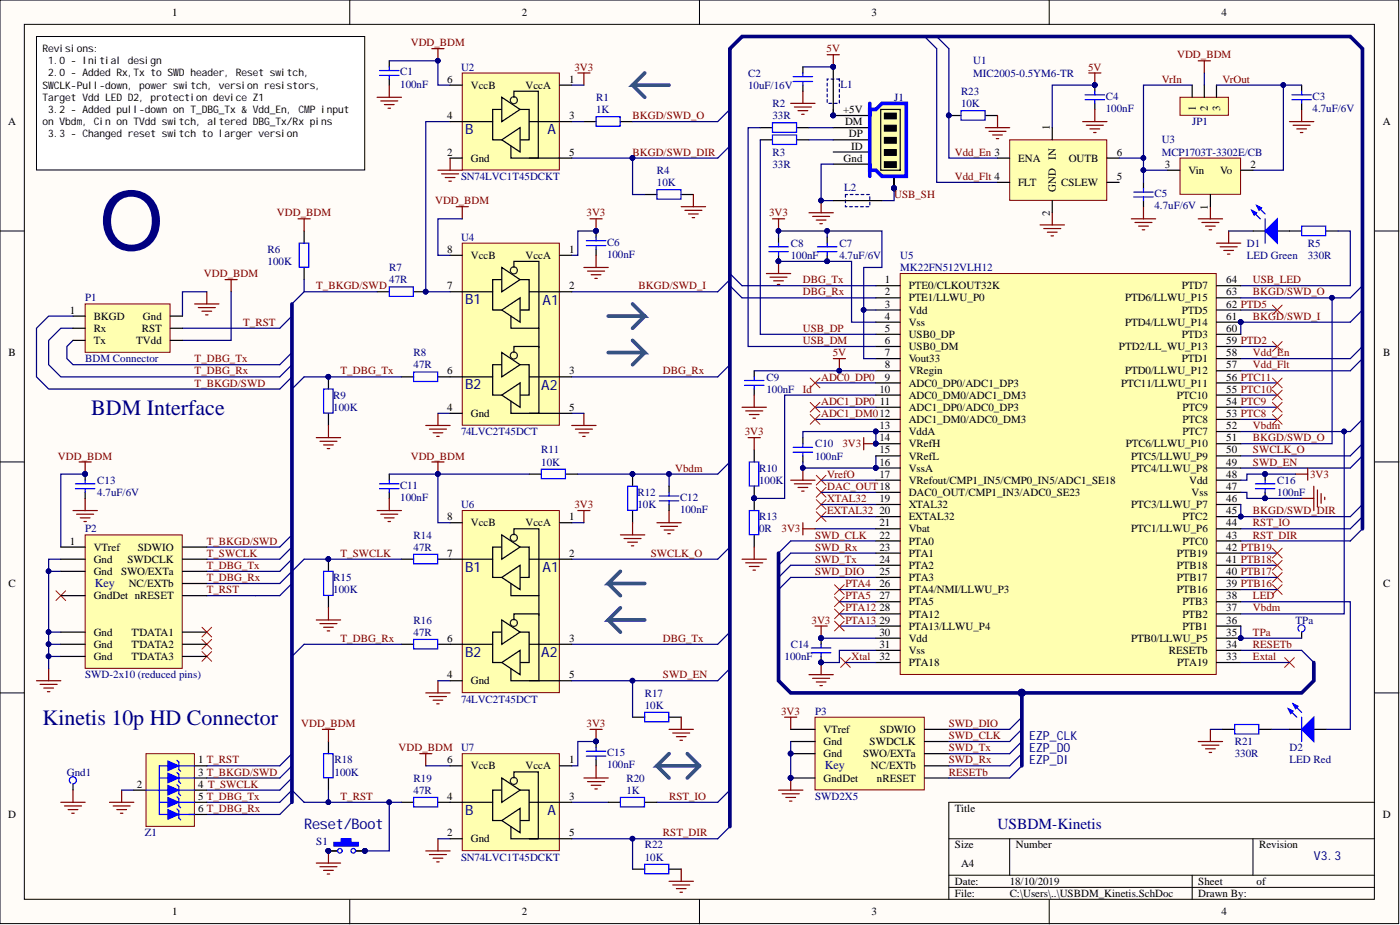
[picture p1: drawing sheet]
<svg xmlns="http://www.w3.org/2000/svg" width="292mm" height="193mm" viewBox="0 0 292 193" stroke-linecap="round" stroke-linejoin="round" font-family="sans-serif">
<defs><g id="words">
<text font-size="17" fill="#000080" x="20.8" y="52.1">O</text>
<g font-size="4.6" fill="#000080">
<text x="19" y="86.5">BDM Interface</text>
<text x="8.9" y="151.2">Kinetis 10p HD Connector</text>
</g>
<text font-size="3.2" fill="#000080" x="208.1" y="173">USBDM-Kinetis</text>
<g font-size="3" fill="#000080">
<text x="97.1" y="27.9">B</text>
<text x="114.2" y="27.9">A</text>
<text x="97.1" y="63.4">B1</text>
<text x="113.2" y="63.6">A1</text>
<text x="97.1" y="81.2">B2</text>
<text x="112.9" y="81.3">A2</text>
<text x="97.1" y="119.2">B1</text>
<text x="113.2" y="119.4">A1</text>
<text x="97.1" y="137">B2</text>
<text x="112.9" y="137.1">A2</text>
<text x="63.5" y="173">Reset/Boot</text>
<text x="97.1" y="170">B</text>
<text x="114.2" y="170">A</text>
</g>
<g font-size="2.6" fill="#000080">
<text x="214.7" y="154.3">EZP_CLK</text>
<text x="214.7" y="159.4">EZP_DI</text>
<text x="214.7" y="156.8">EZP_DO</text>
<text x="274.1" y="179.4">V3.3</text>
</g>
<g font-size="2.5" fill="#000080">
<text x="19.8" y="122.4">Key</text>
<text x="172.1" y="160.5">Key</text>
</g>
<g font-size="2.3">
<text x="35.9" y="3.3">1</text>
<text x="108.9" y="3.3">2</text>
<text x="181.9" y="3.3">3</text>
<text x="254.8" y="3.3">4</text>
<text x="93.3" y="17.3">6</text>
<text x="118.8" y="17.3">1</text>
<text x="98.2" y="18.5">VccB</text>
<text x="109.6" y="18.5">VccA</text>
<text x="175.9" y="23.6">+5V</text>
<text x="249.5" y="23.2" transform="rotate(-90 249.5 23.2)">1</text>
<text x="252" y="23.2" transform="rotate(-90 252 23.2)">2</text>
<text x="254.6" y="23.2" transform="rotate(-90 254.6 23.2)">3</text>
<text x="1.7" y="26.1">A</text>
<text x="93.3" y="24.9">4</text>
<text x="118.8" y="24.9">3</text>
<text x="176.3" y="26.1">DM</text>
<text x="177.1" y="28.7">DP</text>
<text x="219" y="27.1" transform="rotate(-90 219 27.1)">1</text>
<text x="288.5" y="26.1">A</text>
<text x="93.3" y="32.5">2</text>
<text x="98.2" y="33.7">Gnd</text>
<text x="118.8" y="32.5">5</text>
<text x="176" y="33.7">Gnd</text>
<text x="177.6" y="31.2">ID</text>
<text x="212.4" y="33.7">ENA</text>
<text x="220.3" y="33.4" transform="rotate(-90 220.3 33.4)">IN</text>
<text x="223" y="33.7">OUTB</text>
<text x="233" y="32.5">6</text>
<text x="243" y="35">3</text>
<text x="260.9" y="35">2</text>
<text x="212.4" y="38.8">FLT</text>
<text x="220.3" y="40.1" transform="rotate(-90 220.3 40.1)">GND</text>
<text x="221.4" y="38.8">CSLEW</text>
<text x="233" y="37.5">5</text>
<text x="248" y="36.3">Vin</text>
<text x="254.6" y="36.3">Vo</text>
<text x="219" y="45" transform="rotate(-90 219 45)">2</text>
<text x="252" y="43.8" transform="rotate(-90 252 43.8)">1</text>
<text x="93.3" y="52.8">8</text>
<text x="118.8" y="52.8">1</text>
<text x="98.2" y="54">VccB</text>
<text x="109.6" y="54">VccA</text>
<text x="184.6" y="59.1">1</text>
<text x="255.8" y="59.1">64</text>
<text x="14.6" y="65.4">1</text>
<text x="93.3" y="60.4">7</text>
<text x="118.8" y="60.4">2</text>
<text x="184.6" y="61.6">2</text>
<text x="184.6" y="64.2">3</text>
<text x="189.6" y="60.4">PTE0/CLKOUT32K</text>
<text x="189.6" y="62.9">PTE1/LLWU_P0</text>
<text x="189.6" y="65.4">Vdd</text>
<text x="234.8" y="62.9">PTD6/LLWU_P15</text>
<text x="246.6" y="65.4">PTD5</text>
<text x="246.6" y="60.4">PTD7</text>
<text x="255.8" y="64.2">62 PTD5</text>
<text x="255.8" y="61.6">63</text>
<text x="19.5" y="66.7">BKGD</text>
<text x="19.5" y="69.2">Rx</text>
<text x="19.5" y="71.8">Tx</text>
<text x="28.4" y="71.8">TVdd</text>
<text x="29.6" y="69.2">RST</text>
<text x="29.8" y="66.7">Gnd</text>
<text x="184.6" y="66.7">4</text>
<text x="184.6" y="69.2">5</text>
<text x="184.6" y="71.8">6</text>
<text x="189.6" y="68">Vss</text>
<text x="189.6" y="70.5">USB0_DP</text>
<text x="234.8" y="68">PTD4/LLWU_P14</text>
<text x="246.6" y="70.5">PTD3</text>
<text x="255.8" y="71.8">59 PTD2</text>
<text x="255.8" y="69.2">60</text>
<text x="255.8" y="66.7">61</text>
<text x="1.8" y="74.3">B</text>
<text x="184.6" y="74.3">7</text>
<text x="184.6" y="76.8">8</text>
<text x="189.6" y="73">USB0_DM</text>
<text x="189.6" y="75.6">Vout33</text>
<text x="233.5" y="73">PTD2/LL_WU_P13</text>
<text x="246.6" y="75.6">PTD1</text>
<text x="255.8" y="76.8">57</text>
<text x="255.8" y="74.3">58</text>
<text x="288.6" y="74.3">B</text>
<text x="93.3" y="78.1">6</text>
<text x="118.8" y="78.1">3</text>
<text x="183.5" y="81.9">10</text>
<text x="184.6" y="79.4">9</text>
<text x="189.6" y="78.1">VRegin</text>
<text x="189.6" y="80.6">ADC0_DP0/ADC1_DP3</text>
<text x="189.6" y="83.2">ADC0_DM0/ADC1_DM3</text>
<text x="233.9" y="80.6">PTC11/LLWU_P11</text>
<text x="234.8" y="78.1">PTD0/LLWU_P12</text>
<text x="245.5" y="83.2">PTC10</text>
<text x="255.8" y="81.9">55 PTC10</text>
<text x="255.8" y="79.4">56 PTC11</text>
<text x="93.3" y="85.7">4</text>
<text x="98.2" y="87">Gnd</text>
<text x="118.8" y="85.7">5</text>
<text x="183.5" y="89.5">13</text>
<text x="183.6" y="84.5">11</text>
<text x="189.6" y="85.7">ADC1_DP0/ADC0_DP3</text>
<text x="189.6" y="88.3">ADC1_DM0/ADC0_DM3</text>
<text x="246.7" y="88.3">PTC8</text>
<text x="246.7" y="85.7">PTC9</text>
<text x="255.8" y="89.5">52</text>
<text x="255.8" y="87">53 PTC8</text>
<text x="255.8" y="84.5">54 PTC9</text>
<text x="183.5" y="92.1">14</text>
<text x="183.5" y="94.6">15</text>
<text x="189.6" y="90.8">VddA</text>
<text x="189.6" y="93.3">VRefH</text>
<text x="189.6" y="95.9">VRefL</text>
<text x="234.9" y="93.3">PTC6/LLWU_P10</text>
<text x="236" y="95.9">PTC5/LLWU_P9</text>
<text x="246.7" y="90.8">PTC7</text>
<text x="255.8" y="94.6">50</text>
<text x="255.8" y="92.1">51</text>
<text x="183.5" y="97.1">16</text>
<text x="183.5" y="99.7">17</text>
<text x="189.6" y="98.4">VssA</text>
<text x="189.6" y="100.9">VRefout/CMP1_IN5/CMP0_IN5/ADC1_SE18</text>
<text x="236" y="98.4">PTC4/LLWU_P8</text>
<text x="248.1" y="100.9">Vdd</text>
<text x="255.8" y="99.7">48</text>
<text x="255.8" y="97.1">49</text>
<text x="183.5" y="104.7">19</text>
<text x="183.5" y="107.3">20</text>
<text x="189.6" y="103.5">DAC0_OUT/CMP1_IN3/ADC0_SE23</text>
<text x="189.6" y="106">XTAL32</text>
<text x="236" y="106">PTC3/LLWU_P7</text>
<text x="248.6" y="103.5">Vss</text>
<text x="255.8" y="107.3">45</text>
<text x="255.8" y="104.7">46</text>
<text x="255.8" y="102.2">47</text>
<text x="14.6" y="113.6">1</text>
<text x="93.3" y="108.5">8</text>
<text x="98.2" y="109.8">VccB</text>
<text x="109.6" y="109.8">VccA</text>
<text x="118.8" y="108.5">1</text>
<text x="183.5" y="109.8">21</text>
<text x="183.5" y="112.3">22</text>
<text x="189.6" y="108.5">EXTAL32</text>
<text x="189.6" y="111.1">Vbat</text>
<text x="189.6" y="113.6">PTA0</text>
<text x="236" y="111.1">PTC1/LLWU_P6</text>
<text x="246.7" y="113.6">PTC0</text>
<text x="246.7" y="108.5">PTC2</text>
<text x="255.8" y="112.3">43</text>
<text x="255.8" y="109.8">44</text>
<text x="19.5" y="114.9">VTref</text>
<text x="19.5" y="117.4">Gnd</text>
<text x="19.5" y="120">Gnd</text>
<text x="25.3" y="120">SWO/EXTa</text>
<text x="26.6" y="117.4">SWDCLK</text>
<text x="28.8" y="114.9">SDWIO</text>
<text x="93.3" y="116.1">7</text>
<text x="118.8" y="116.1">2</text>
<text x="183.5" y="114.9">23</text>
<text x="183.5" y="117.4">24</text>
<text x="183.5" y="120">25</text>
<text x="189.6" y="116.1">PTA1</text>
<text x="189.6" y="118.7">PTA2</text>
<text x="245.5" y="118.7">PTB18</text>
<text x="245.5" y="116.1">PTB19</text>
<text x="255.8" y="120">40 PTB17</text>
<text x="255.8" y="117.4">41 PTB18</text>
<text x="255.8" y="114.9">42 PTB19</text>
<text x="1.8" y="122.5">C</text>
<text x="19.5" y="125">GndDet nRESET</text>
<text x="26.9" y="122.5">NC/EXTb</text>
<text x="183.5" y="122.5">26</text>
<text x="183.5" y="125">27</text>
<text x="189.6" y="121.2">PTA3</text>
<text x="189.6" y="123.8">PTA4/NMI/LLWU_P3</text>
<text x="245.5" y="123.8">PTB16</text>
<text x="245.5" y="121.2">PTB17</text>
<text x="255.8" y="125">38</text>
<text x="255.8" y="122.5">39 PTB16</text>
<text x="288.6" y="122.5">C</text>
<text x="183.5" y="127.6">28</text>
<text x="183.5" y="130.1">29</text>
<text x="189.6" y="126.3">PTA5</text>
<text x="189.6" y="128.8">PTA12</text>
<text x="189.6" y="131.4">PTA13/LLWU_P4</text>
<text x="246.7" y="131.4">PTB1</text>
<text x="246.7" y="128.8">PTB2</text>
<text x="246.7" y="126.3">PTB3</text>
<text x="255.8" y="130.1">36</text>
<text x="255.8" y="127.6">37</text>
<text x="19.5" y="132.6">Gnd</text>
<text x="19.5" y="135.2">Gnd</text>
<text x="19.5" y="137.7">Gnd</text>
<text x="27.4" y="132.6">T'DATA1</text>
<text x="27.4" y="135.2">T'DATA2</text>
<text x="27.4" y="137.7">T'DATA3</text>
<text x="93.3" y="133.9">6</text>
<text x="118.8" y="133.9">3</text>
<text x="183.5" y="132.6">30</text>
<text x="183.5" y="135.2">31</text>
<text x="183.5" y="137.7">32</text>
<text x="189.6" y="133.9">Vdd</text>
<text x="189.6" y="136.4">Vss</text>
<text x="236" y="133.9">PTB0/LLWU_P5</text>
<text x="243.9" y="136.4">RESETb</text>
<text x="255.8" y="137.7">33</text>
<text x="255.8" y="135.2">34</text>
<text x="255.8" y="132.6">35</text>
<text x="93.3" y="141.5">4</text>
<text x="98.2" y="142.8">Gnd</text>
<text x="118.8" y="141.5">5</text>
<text x="189.6" y="139">PTA18</text>
<text x="245.6" y="139">PTA19</text>
<text x="171.8" y="152.9">VTref</text>
<text x="171.8" y="155.5">Gnd</text>
<text x="181.4" y="155.5">SWDCLK</text>
<text x="183.6" y="152.9">SDWIO</text>
<text x="41.4" y="159.3">1 T_RST</text>
<text x="41.4" y="161.8">3 T_BKGD/SWD</text>
<text x="93.3" y="159.3">6</text>
<text x="98.2" y="160.5">VccB</text>
<text x="109.6" y="160.5">VccA</text>
<text x="118.8" y="159.3">1</text>
<text x="171.8" y="158">Gnd</text>
<text x="180.1" y="158">SWO/EXTa</text>
<text x="181.7" y="160.5">NC/EXTb</text>
<text x="28.6" y="164.3">2</text>
<text x="41.4" y="164.3">4 T_SWCLK</text>
<text x="41.4" y="166.9">5 T_DBG_Tx</text>
<text x="93.3" y="166.9">4</text>
<text x="118.8" y="166.9">3</text>
<text x="171.8" y="163.1">GndDet</text>
<text x="183" y="163.1">nRESET</text>
<text x="1.7" y="170.7">D</text>
<text x="41.4" y="169.4">6 T_DBG_Rx</text>
<text x="199.2" y="169.4">Title</text>
<text x="288.5" y="170.7">D</text>
<text x="93.3" y="174.5">2</text>
<text x="98.2" y="175.7">Gnd</text>
<text x="118.8" y="174.5">5</text>
<text x="199.2" y="177">Size</text>
<text x="211.9" y="177">Number</text>
<text x="262.7" y="177">Revision</text>
<text x="199.2" y="184.6">Date:</text>
<text x="200.5" y="180.8">A4</text>
<text x="210.7" y="184.6">18/10/2019</text>
<text x="250" y="184.6">Sheet</text>
<text x="262.2" y="184.6">of</text>
<text x="35.9" y="191">1</text>
<text x="108.9" y="191">2</text>
<text x="181.9" y="191">3</text>
<text x="199.2" y="187.2">File:</text>
<text x="210.7" y="187.2">C:\Users\..\USBDM_Kinetis.SchDoc</text>
<text x="250" y="187.2">Drawn By:</text>
<text x="254.8" y="191">4</text>
</g>
<g font-size="2.3" fill="#800000">
<text x="85.7" y="9.6">VDD_BDM</text>
<text x="172.5" y="10.9">5V</text>
<text x="119.8" y="14.7">3V3</text>
<text x="227" y="14.7">5V</text>
<text x="242.4" y="17.3">VrIn</text>
<text x="245.6" y="12.2">VDD_BDM</text>
<text x="255.1" y="17.3">VrOut</text>
<text x="132" y="24.9">BKGD/SWD_O</text>
<text x="132" y="32.5">BKGD/SWD_DIR</text>
<text x="199.2" y="32.5">Vdd_En 3</text>
<text x="186.5" y="41.3">USB_SH</text>
<text x="199.2" y="37.5">Vdd_Flt 4</text>
<text x="57.8" y="45.1">VDD_BDM</text>
<text x="90.8" y="42.6">VDD_BDM</text>
<text x="122.4" y="45.1">3V3</text>
<text x="160.4" y="45.1">3V3</text>
<text x="42.6" y="57.8">VDD_BDM</text>
<text x="167.5" y="59.1">DBG_Tx</text>
<text x="261.4" y="59.1">USB_LED</text>
<text x="66" y="60.4">T_BKGD/SWD</text>
<text x="133.2" y="60.4">BKGD/SWD_I</text>
<text x="167.5" y="61.6">DBG_Rx</text>
<text x="261.4" y="61.6">BKGD/SWD_O</text>
<text x="50.8" y="68">T_RST</text>
<text x="167.5" y="71.8">USB_DM</text>
<text x="167.5" y="69.2">USB_DP</text>
<text x="261.4" y="66.7">BKGD/SWD_I</text>
<text x="40.6" y="75.6">T_DBG_Tx</text>
<text x="173.7" y="74.3">5V</text>
<text x="261.4" y="74.3">Vdd_En</text>
<text x="261.4" y="76.8">Vdd_Flt</text>
<text x="40.6" y="80.6">T_BKGD/SWD</text>
<text x="40.6" y="78.1">T_DBG_Rx</text>
<text x="71.1" y="78.1">T_DBG_Tx</text>
<text x="138.3" y="78.1">DBG_Rx</text>
<text x="167.5" y="81.9">Id</text>
<text x="171.3" y="79.4">ADC0_DP0</text>
<text x="171.3" y="84.5">ADC1_DP0</text>
<text x="171.3" y="87">ADC1_DM012</text>
<text x="261.4" y="89.5">Vbdm</text>
<text x="12.1" y="95.9">VDD_BDM</text>
<text x="85.7" y="95.9">VDD_BDM</text>
<text x="155.4" y="90.8">3V3</text>
<text x="175.8" y="93.3">3V3</text>
<text x="261.4" y="94.6">SWCLK_O</text>
<text x="261.4" y="92.1">BKGD/SWD_O</text>
<text x="140.9" y="98.4">Vbdm</text>
<text x="172.6" y="99.7">VrefO</text>
<text x="261.4" y="97.1">SWD_EN</text>
<text x="273.4" y="99.7">3V3</text>
<text x="119.8" y="106">3V3</text>
<text x="172.6" y="104.7">XTAL32</text>
<text x="172.6" y="107.3">EXTAL32</text>
<text x="172.6" y="102.2">DAC_OUT18</text>
<text x="261.4" y="107.3">BKGD/SWD_DIR</text>
<text x="43.1" y="113.6">T_BKGD/SWD</text>
<text x="163.1" y="111.1">3V3</text>
<text x="170.1" y="112.3">SWD_CLK</text>
<text x="261.4" y="112.3">RST_DIR</text>
<text x="261.4" y="109.8">RST_IO</text>
<text x="43.1" y="116.1">T_SWCLK</text>
<text x="43.1" y="118.7">T_DBG_Tx</text>
<text x="71.1" y="116.1">T_SWCLK</text>
<text x="135.8" y="116.1">SWCLK_O</text>
<text x="170.1" y="120">SWD_DIO</text>
<text x="170.1" y="114.9">SWD_Rx</text>
<text x="170.1" y="117.4">SWD_Tx</text>
<text x="43.1" y="123.8">T_RST</text>
<text x="43.1" y="121.2">T_DBG_Rx</text>
<text x="176.4" y="122.5">PTA4</text>
<text x="176.4" y="125">PTA5</text>
<text x="261.4" y="125">LED</text>
<text x="169.3" y="130.1">3V3</text>
<text x="176.4" y="127.6">PTA12</text>
<text x="176.4" y="130.1">PTA13</text>
<text x="261.4" y="127.6">Vbdm</text>
<text x="71.1" y="133.9">T_DBG_Rx</text>
<text x="138.3" y="133.9">DBG_Tx</text>
<text x="177.7" y="137.7">Xtal</text>
<text x="261.4" y="137.7">Extal</text>
<text x="261.4" y="135.2">RESETb</text>
<text x="261.4" y="132.6">TPa</text>
<text x="138.3" y="141.5">SWD_EN</text>
<text x="163" y="149.1">3V3</text>
<text x="62.9" y="151.7">VDD_BDM</text>
<text x="122.4" y="151.7">3V3</text>
<text x="198" y="151.7">SWD_DIO</text>
<text x="198" y="154.2">SWD_CLK</text>
<text x="83.2" y="156.7">VDD_BDM</text>
<text x="198" y="161.8">RESETb</text>
<text x="198" y="159.3">SWD_Rx</text>
<text x="198" y="156.7">SWD_Tx</text>
<text x="71.1" y="166.9">T_RST</text>
<text x="139.6" y="166.9">RST_IO</text>
<text x="138.3" y="174.5">RST_DIR</text>
</g>
<g font-size="2.3" fill="#000080">
<text x="83.5" y="15.7">C1</text>
<text x="96.2" y="14.7">U2</text>
<text x="156.1" y="16">C2</text>
<text x="203" y="13.4">U1</text>
<text x="203" y="16">MIC2005-0.5YM6-TR</text>
<text x="83.5" y="18.3">100nF</text>
<text x="124.4" y="23.6">1K</text>
<text x="124.4" y="21.1">R1</text>
<text x="156.1" y="18.5">10uF/16V</text>
<text x="161.2" y="22.3">R2</text>
<text x="175.4" y="18.3">L1</text>
<text x="186.5" y="21.1">J1</text>
<text x="200.5" y="22.3">10K</text>
<text x="200.5" y="19.8">R23</text>
<text x="230.7" y="23.3">100nF</text>
<text x="230.7" y="20.8">C4</text>
<text x="273.9" y="23.3">4.7uF/6V</text>
<text x="273.9" y="20.8">C3</text>
<text x="161.2" y="24.9">33R</text>
<text x="242.4" y="29.9">U3</text>
<text x="248.7" y="26.1">JP1</text>
<text x="161.2" y="35">33R</text>
<text x="161.2" y="32.5">R3</text>
<text x="242.4" y="32.5">MCP1703T-3302E/CB</text>
<text x="96.2" y="37.5">SN74LVC1T45DCKT</text>
<text x="137.1" y="38.8">10K</text>
<text x="137.1" y="36.3">R4</text>
<text x="176.1" y="39.8">L2</text>
<text x="240.9" y="41.1">C5</text>
<text x="240.9" y="43.6">4.7uF/6V</text>
<text x="55.8" y="52.8">R6</text>
<text x="96.2" y="50.2">U4</text>
<text x="126.7" y="53.8">100nF</text>
<text x="126.7" y="51.2">C6</text>
<text x="165" y="51.5">C8</text>
<text x="175.1" y="51.5">C7</text>
<text x="260.2" y="51.5">D1</text>
<text x="272.8" y="51.5">R5</text>
<text x="55.8" y="55.3">100K</text>
<text x="81.2" y="59.1">47R</text>
<text x="81.2" y="56.6">R7</text>
<text x="165" y="54">100nF</text>
<text x="175.1" y="54">4.7uF/6V</text>
<text x="187.8" y="54">U5</text>
<text x="187.8" y="56.6">MK22FN512VLH12</text>
<text x="260.2" y="54">LED Green</text>
<text x="272.8" y="54">330R</text>
<text x="17.8" y="62.9">P1</text>
<text x="17.8" y="75.6">BDM Connector</text>
<text x="86.3" y="76.8">47R</text>
<text x="86.3" y="74.3">R8</text>
<text x="69.5" y="83.2">R9</text>
<text x="159.9" y="81.9">100nF</text>
<text x="159.9" y="79.4">C9</text>
<text x="69.5" y="85.7">100K</text>
<text x="96.2" y="90.8">74LVC2T45DCT</text>
<text x="112.9" y="94.6">R11</text>
<text x="170.1" y="95.9">100nF</text>
<text x="170.1" y="93.3">C10</text>
<text x="20.3" y="100.9">C13</text>
<text x="83.5" y="101.9">C11</text>
<text x="112.9" y="97.1">10K</text>
<text x="158.4" y="100.9">100K</text>
<text x="158.4" y="98.4">R10</text>
<text x="266.5" y="100.9">C16</text>
<text x="20.3" y="103.5">4.7uF/6V</text>
<text x="83.5" y="104.5">100nF</text>
<text x="96.2" y="106">U6</text>
<text x="133" y="106">10K</text>
<text x="133" y="103.5">R12</text>
<text x="141.9" y="107">100nF</text>
<text x="141.9" y="104.5">C12</text>
<text x="266.5" y="103.5">100nF</text>
<text x="17.8" y="111.1">P2</text>
<text x="86.3" y="112.3">R14</text>
<text x="158.4" y="111.1">0R</text>
<text x="158.4" y="108.5">R13</text>
<text x="86.3" y="114.9">47R</text>
<text x="69.5" y="123.8">100K</text>
<text x="69.5" y="121.2">R15</text>
<text x="86.3" y="130.1">R16</text>
<text x="270.3" y="130.1">TPa</text>
<text x="86.3" y="132.6">47R</text>
<text x="163.7" y="137.7">100nF</text>
<text x="165" y="135.2">C14</text>
<text x="17.8" y="141.5">SWD-2x10 (reduced pins)</text>
<text x="96.2" y="146.6">74LVC2T45DCT</text>
<text x="134.5" y="147.8">10K</text>
<text x="134.5" y="145.3">R17</text>
<text x="170.1" y="149.1">P3</text>
<text x="257.6" y="155.5">R21</text>
<text x="14" y="161.8">Gnd1</text>
<text x="69.8" y="161.8">100K</text>
<text x="69.8" y="159.3">R18</text>
<text x="96.2" y="156.7">U7</text>
<text x="126.7" y="160.3">100nF</text>
<text x="126.7" y="157.7">C15</text>
<text x="257.6" y="158">330R</text>
<text x="269" y="156.7">D2</text>
<text x="269" y="159.3">LED Red</text>
<text x="86.3" y="165.6">47R</text>
<text x="86.3" y="163.1">R19</text>
<text x="130.7" y="165.6">1K</text>
<text x="130.7" y="163.1">R20</text>
<text x="170.1" y="166.9">SWD2X5</text>
<text x="30.2" y="174.5">Z1</text>
<text x="66" y="176.2">S1</text>
<text x="96.2" y="179.5">SN74LVC1T45DCKT</text>
<text x="134.5" y="179.5">10K</text>
<text x="134.5" y="177">R22</text>
</g>
<g font-size="2.2">
<text x="8.9" y="10.9">Revisions:</text>
<text x="10.1" y="13.4">1.0 - Initial design</text>
<text x="10.1" y="15.9">2.0 - Added Rx,Tx to SWD header, Reset switch,</text>
<text x="8.9" y="18.5">SWCLK-Pull-down, power switch, version resistors,</text>
<text x="8.9" y="21">Target Vdd LED D2, protection device Z1</text>
<text x="10.1" y="23.6">3.2 - Added pull-down on T_DBG_Tx &amp; Vdd_En, CMP input</text>
<text x="8.9" y="26.1">on Vbdm, Cin on TVdd switch, altered DBG_Tx/Rx pins</text>
<text x="10.1" y="28.6">3.3 - Changed reset switch to larger version</text>
</g>
</g></defs>
<g fill="#fffcf8" stroke="#000" stroke-width=".21">
<path d="M0 0h291.8v192.7h-291.8z"/>
<path d="M5.1 5.1h281.7v182.5h-281.7z"/>
</g>
<g fill="none" stroke="#000" stroke-width=".21">
<path d="M73 0v5.1M145.9 0v5.1M218.9 0v5.1M0 48.2h5.1M286.8 48.2h5.1M0 96.4h5.1M286.8 96.4h5.1M0 144.6h5.1M286.8 144.6h5.1M198 175h88.8M210.7 175v7.6M261.4 175v7.6"/>
<path d="M286.8 167.4h-88.8v20.3M73 187.7v5M145.9 187.7v5M198 182.6h88.8M198 185.1h88.8M218.9 187.7v5M248.7 182.6v5.1"/>
</g>
<path d="M173.9 26.6h7.6M173.9 29.2h7.6M173.9 31.7h7.6M186.5 36.8v2.5" fill="none" stroke="#000" stroke-width=".25"/>
<circle cx="186.5" cy="39.3" r=".48" fill="#000080" stroke="#000080" stroke-width=".21"/>
<path d="M181.5 22.8h1.2l1.3-1.2h5.1v15.2h-5.1l-1.3-1.3h-1.2z" fill-rule="evenodd" fill="#ffffb0"/>
<path d="M181.5 22.8h1.2l1.3-1.2h5.1v15.2h-5.1l-1.3-1.3h-1.2zM181.5 21.6v2.5M181.5 34.2v2.6" fill="none" stroke="#00f" stroke-width=".76"/>
<g fill="none" stroke="#000" stroke-width=".25">
<path d="M121.8 25.4h2.6M129.4 25.4h2.6M158.6 26.6h2.6M158.6 29.2h2.6M166.2 26.6h2.6M166.2 29.2h2.6M173.9 24.1h7.6M173.9 34.2h7.6M183.8 22.8h4v12.7h-4zM63.5 48.2v2.5M63.5 55.8v2.5M124.4 48.2v1.3"/>
<path d="M124.4 52v1.3M134.5 40.6h2.6M142.1 40.6h2.6M162.4 49.5v1.2M162.4 53.3v1.2M269 48.2h2.6M276.7 48.2h2.5M78.7 60.9h2.5M83.8 78.6h2.5M86.3 60.9h2.5M91.4 78.6h2.5M167.5 91.3v1.3"/>
<path d="M167.5 95.1v1.3M68.5 116.7v2.5M83.8 116.7h2.5M91.4 116.7h2.5M68.5 124.3v2.5M83.8 134.4h2.5M91.4 134.4h2.5M171.3 133.1v1.3M171.3 136.9v1.3M68.5 154.7v2.5M132 149.6h2.5M139.6 149.6h2.5"/>
<path d="M68.5 162.3v2.5M83.8 167.4h2.5M91.4 167.4h2.5"/>
</g>
<g fill="#000080" stroke="#000080" stroke-width=".21">
<circle cx="173.8" cy="24.1" r=".48"/>
<circle cx="186.5" cy="39.3" r=".48"/>
<circle cx="173.8" cy="13.9" r=".48"/>
<circle cx="175.1" cy="77.3" r=".48"/>
<circle cx="171.3" cy="41.8" r=".48"/>
<circle cx="171.3" cy="138.2" r=".48"/>
<circle cx="171.3" cy="133.1" r=".48"/>
<circle cx="124.3" cy="48.2" r=".48"/>
<circle cx="162.4" cy="54.5" r=".48"/>
<circle cx="17.7" cy="98.9" r=".48"/>
<circle cx="10.1" cy="119.2" r=".48"/>
<circle cx="10.1" cy="131.8" r=".48"/>
<circle cx="10.1" cy="134.4" r=".48"/>
<circle cx="10.1" cy="136.9" r=".48"/>
<circle cx="88.8" cy="60.8" r=".48"/>
<circle cx="68.5" cy="116.6" r=".48"/>
<circle cx="91.3" cy="12.7" r=".48"/>
<circle cx="91.3" cy="98.9" r=".48"/>
<circle cx="132" cy="32.9" r=".48"/>
<circle cx="277.9" cy="62.1" r=".48"/>
<circle cx="165" cy="162.3" r=".48"/>
<circle cx="124.3" cy="154.7" r=".48"/>
<circle cx="68.5" cy="167.3" r=".48"/>
</g>
<path d="M184.5 23.6h2.5v1.2h-2.5zM184.5 26.1h2.5v1.2h-2.5zM184.5 28.7h2.5v1.2h-2.5zM184.5 31.2h2.5v1.2h-2.5zM184.5 33.7h2.5v1.3h-2.5z" fill="#000" stroke="#000" stroke-width=".21"/>
<g fill="none" stroke="#800000" stroke-width=".25">
<path d="M90.1 10.2h2.5M91.4 10.2v2.5M120.6 15.2h2.5M121.8 15.2v2.6M167.5 19v2.6M172.6 11.4h2.5M173.9 11.4v2.6M91.4 35.5h5M92.1 36.3h3.6M92.9 37h2M93.7 37.8h.5M93.9 33v2.5"/>
<path d="M165 21.6h5.1M165.7 22.3h3.6M166.5 23.1h2M167.3 23.8h.5M47 58.3h2.5M48.2 58.3v2.6M62.2 45.7h2.5M63.5 45.7v2.5M95.2 43.1h2.5M96.4 43.1v2.6M123.1 45.7h2.5M124.4 45.7v2.5"/>
<path d="M142.1 43.1h5.1M142.9 43.9h3.5M143.7 44.6h2M144.4 45.4h.5M144.7 40.6v2.5M159.9 57.1h5.1M160.7 57.8h3.5M161.4 58.6h2.1M162.2 59.3h.5M162.4 54.5v2.6M168.8 44.4h5.1M169.5 45.1h3.6"/>
<path d="M170.3 45.9h2M171.1 46.7h.5M171.3 41.9v2.5M253.8 50.7h5.1M254.6 51.5h3.5M255.3 52.2h2.1M256.1 53h.5M256.3 48.2v2.5M40.6 63.4h5.1M41.4 64.2h3.5M42.1 64.9h2.1M42.9 65.7h.5"/>
<path d="M43.1 60.9v2.5M173.9 74.8h2.5M175.1 74.8v2.6M16.5 96.4h2.5M17.8 96.4v2.5M88.8 88.8h5.1M89.6 89.5h3.5M90.1 96.4h2.5M90.4 90.3h2M91.1 91h.5M91.4 86.2v2.6M91.4 96.4v2.5"/>
<path d="M119.3 88.8h5.1M120.1 89.5h3.5M120.8 90.3h2M121.6 91h.5M121.8 86.2v2.6M15.2 106.5h5.1M16 107.3h3.5M16.8 108h2M17.5 108.8h.5M17.8 104v2.5M120.6 106.5h2.5M121.8 106.5v2.5"/>
<path d="M10.2 139.5v2.5M7.6 142h5.1M8.4 142.8h3.5M9.1 143.5h2.1M9.9 144.3h.5M67.3 152.2h2.5M68.5 152.2v2.5M87.6 157.2h2.5M88.8 157.2v2.6M88.8 144.6h5.1M89.6 145.3h3.5M90.4 146.1h2"/>
<path d="M91.1 146.8h.5M91.4 142v2.6M123.1 152.2h2.5M124.4 152.2v2.5M139.6 152.2h5.1M140.4 152.9h3.5M141.1 153.7h2M141.9 154.4h.5M142.1 149.6v2.6M88.8 177.5h5.1M89.6 178.3h3.5M90.4 179h2"/>
<path d="M91.1 179.8h.5M91.4 175v2.5M162.4 164.8h5.1M163.2 165.6h3.6M164 166.4h2M164.7 167.1h.5M165 162.3v2.5"/>
</g>
<g fill="none" stroke="#00f" stroke-width=".25">
<path d="M124.4 24.4h5v1.9h-5zM137.1 39.6h5v1.9h-5zM161.2 25.6h5v2h-5zM161.2 28.2h5v1.9h-5zM62.4 50.7h2v5h-2zM81.2 59.9h5v1.9h-5zM122.3 51.2h4.1M122.3 50.2h4.1M124.4 49.5v.7M124.4 51.2v.8M160.4 51.5h4.1M160.4 52.5h4.1"/>
<path d="M162.4 50.7v.8M162.4 52.5v.8M271.6 47.2h5v2h-5zM86.3 77.6h5v2h-5zM165.5 93.3h4M165.5 94.3h4M167.5 92.6v.7M167.5 94.3v.8M67.5 119.2h2v5h-2zM86.3 115.6h5v2h-5zM86.3 133.4h5v2h-5zM169.3 135.2h4.1"/>
<path d="M169.3 136.2h4.1M171.3 134.4v.8M171.3 136.2v.7M67.5 157.2h2v5.1h-2zM134.5 148.6h5v2h-5zM86.3 166.4h5v1.9h-5z"/>
</g>
<g fill="none" stroke="#000080" stroke-width=".25">
<path d="M119.3 17.8h2.5M119.3 25.4h2.5M152.3 22.8l-2.6 2.6h-17.7M152.3 30.4l-2.6 2.6M152.3 58.3l-2.6 2.6h-30.4M48.2 60.9v10.1h-10.1M60.9 78.6l-2.5 2.6M63.5 60.9l-2.6 2.5M63.5 78.6l-2.6 2.6M152.3 76.1l-2.6 2.5h-30.4M277.9 62.1v30.5h-19M91.4 86.2h2.5"/>
<path d="M119.3 86.2h2.5M258.9 95.1h22.8M258.9 97.6h22.8M10.2 119.2h2.5M60.9 114.1l-2.5 2.6h-15.3M60.9 111.6l-2.5 2.5h-15.3M60.9 116.7l-2.5 2.5h-15.3M63.5 116.7l-5.1 5h-15.3M119.3 109h2.5M152.3 114.1l-2.6 2.6h-30.4M165 112.9h17.7M10.2 131.9h2.5"/>
<path d="M10.2 134.4h2.5M10.2 136.9h2.5M60.9 121.7l-2.5 2.6M83.8 134.4h-20.3l-2.6 2.5M152.3 131.9l-2.6 2.5h-30.4M152.3 139.5l-2.6 2.5M165 120.5h17.7M258.9 135.7h12.7M88.8 159.8h5.1M91.4 142h2.5M60.9 164.8l2.6 2.6M68.5 164.8v2.6"/>
<path d="M91.4 175h2.5M152.3 164.8l-2.6 2.6M152.3 172.4l-2.6 2.6"/>
</g>
<path d="M11.7 123.2l2 2.1M13.7 123.2l-2 2.1M42.1 135.9l2.1 2.1M42.1 133.4l2.1 2M42.1 130.9l2.1 2M44.2 135.9l-2.1 2.1M44.2 133.4l-2.1 2M44.2 130.9l-2.1 2" fill="none" stroke="#f00" stroke-width=".21"/>
<path d="M60.9 63.4v104M284.3 110.3v-100.1l-2.6-2.6h-126.9l-2.5 2.6v162.2" fill="none" stroke="#000080" stroke-width=".76"/>
<path d="M96.4 50.7h20.3v38h-20.3z" fill="#ffffb0" stroke="#800000" stroke-width=".21"/>
<path d="M93.9 53.3h2.5M116.8 53.3h2.5M93.9 78.6h2.5M104.7 76.1h-1.9v6.3h1.9M108.5 76.1h1.9v6.3h-1.9M116.8 78.6h2.5M93.9 86.2h2.5M116.8 86.2h2.5" fill="none" stroke="#000" stroke-width=".25"/>
<path d="M104.7 73.5l3.8 2.6-3.8 2.5z" fill="#ffffb0"/>
<path d="M104.7 73.5l3.8 2.6-3.8 2.5z" fill="none" stroke="#000" stroke-width=".25"/>
<path d="M104.7 82.4l3.8-2.5v5.1z" fill="#ffffb0"/>
<path d="M96.4 78.6h6.4M110.4 78.6h6.4M104.7 82.4l3.8-2.5v5.1z" fill="none" stroke="#000" stroke-width=".25"/>
<circle cx="107.2" cy="74.2" r=".74" fill="#ffffb0" stroke="#002e26" stroke-width=".25"/>
<path d="M104.7 58.3h-1.9v6.4h1.9M108.5 58.3h1.9v6.4h-1.9M93.9 60.9h2.5M107.2 73.5v-1.2h5.2v13.9h-5.8v-2.5M116.8 60.9h2.5M110.4 86.2h6.4" fill="none" stroke="#000" stroke-width=".25"/>
<path d="M104.7 55.8l3.8 2.5-3.8 2.6z" fill="#ffffb0"/>
<path d="M104.7 55.8l3.8 2.5-3.8 2.6z" fill="none" stroke="#000" stroke-width=".25"/>
<path d="M104.7 64.7l3.8-2.6v5.1z" fill="#ffffb0"/>
<path d="M96.4 60.9h6.4M104.7 64.7l3.8-2.6v5.1zM110.4 60.9h6.4" fill="none" stroke="#000" stroke-width=".25"/>
<circle cx="107.2" cy="56.4" r=".74" fill="#ffffb0" stroke="#002e26" stroke-width=".25"/>
<path d="M107.2 55.8v-1.3h5.2v14h-5.8v-2.6M112.4 68.5v4" fill="none" stroke="#000" stroke-width=".25"/>
<path d="M96.4 106.5h20.3v38h-20.3z" fill="#ffffb0" stroke="#800000" stroke-width=".21"/>
<path d="M93.9 109h2.5M116.8 109h2.5M93.9 134.4h2.5M104.7 131.9h-1.9v6.3h1.9M108.5 131.9h1.9v6.3h-1.9M116.8 134.4h2.5M93.9 142h2.5M116.8 142h2.5" fill="none" stroke="#000" stroke-width=".25"/>
<path d="M104.7 129.3l3.8 2.6-3.8 2.5z" fill="#ffffb0"/>
<path d="M104.7 129.3l3.8 2.6-3.8 2.5z" fill="none" stroke="#000" stroke-width=".25"/>
<path d="M104.7 138.2l3.8-2.5v5z" fill="#ffffb0"/>
<path d="M96.4 134.4h6.4M104.7 138.2l3.8-2.5v5zM110.4 134.4h6.4" fill="none" stroke="#000" stroke-width=".25"/>
<circle cx="107.2" cy="129.9" r=".74" fill="#ffffb0" stroke="#002e26" stroke-width=".25"/>
<path d="M93.9 116.7h2.5M104.7 114.1h-1.9v6.4h1.9M108.5 114.1h1.9v6.4h-1.9M116.8 116.7h2.5M107.2 129.3v-1.2h5.2v13.9h-5.8v-2.5M110.4 142h6.4" fill="none" stroke="#000" stroke-width=".25"/>
<path d="M104.7 111.6l3.8 2.5-3.8 2.6z" fill="#ffffb0"/>
<path d="M104.7 111.6l3.8 2.5-3.8 2.6z" fill="none" stroke="#000" stroke-width=".25"/>
<path d="M104.7 120.5l3.8-2.6v5.1z" fill="#ffffb0"/>
<path d="M96.4 116.7h6.4M110.4 116.7h6.4M104.7 120.5l3.8-2.6v5.1z" fill="none" stroke="#000" stroke-width=".25"/>
<circle cx="107.2" cy="112.2" r=".74" fill="#ffffb0" stroke="#002e26" stroke-width=".25"/>
<g fill="none" stroke="#000" stroke-width=".25">
<path d="M81.2 12.7v1.3M81.2 16.5v1.3M157.4 77.4v1.2M81.2 98.9v1.3M110.4 98.9h2.5M118 98.9h2.6M132 98.9v2.5M157.4 81.2v1.2M81.2 102.7v1.3M107.2 111.6v-1.3h5.2v14h-5.8v-2.6M132 106.5v2.5M112.4 124.3v4"/>
<path d="M124.4 154.7v1.3M124.4 158.5v1.3M126.9 167.4h2.5M134.5 167.4h2.6M132 181.3h2.5M139.6 181.3h2.5"/>
</g>
<g fill="none" stroke="#000080" stroke-width=".25">
<path d="M81.2 12.7h10.2v5.1h2.5M132 33v7.6h2.5M96.4 45.7h-5v7.6h2.5M284.3 59.6l-2.6 2.5M15.2 71l-1.2 1.3v2.5l1.2 1.3h43.2l2.5-2.6M15.2 68.5h-2.5l-2.5 2.5v5.1l2.5 2.5h45.7l2.5-2.5M43.1 60.9h-5v5M60.9 65.9l-2.5 2.6h-20.3M258.9 64.7h7.6M258.9 74.8h22.8M258.9 77.4h22.8M284.3 64.7l-2.6 2.5h-22.8v2.5"/>
<path d="M17.8 98.9h-5.1v15.2M81.2 98.9h10.2v10.1h2.5M91.4 98.9h19M139.6 98.9v2.5M152.3 96.4l-2.6 2.5M280.5 90v38.1h-21.6M284.3 92.6l-2.6 2.5M284.3 95.1l-2.6 2.5M165 115.4h17.7M165 117.9h17.7M165 112.9l-2.6 2.5M170.1 110.3h12.6"/>
<path d="M284.3 107.8l-2.6 2.5h-22.8M284.3 110.3l-2.6 2.6h-22.8M284.3 105.2l-2.6 2.6M165 120.5l-2.6 2.5M271.6 135.7l2.5 2.5M132 142v7.6M119.3 167.4h7.6M132 175v6.3M137.1 167.4h12.6"/>
</g>
<path d="M265.5 63.7l2 2M267.5 63.7l-2 2M170.3 99.2l2 2M172.3 99.2l-2 2M170.3 104.2l2 2.1M170.3 106.8l2 2M172.3 104.2l-2 2.1M172.3 106.8l-2 2M174.1 122l2 2M176.1 122l-2 2" fill="none" stroke="#f00" stroke-width=".21"/>
<g fill="#000080" stroke="#000080" stroke-width=".21">
<circle cx="280.4" cy="90" r=".48"/>
<circle cx="91.3" cy="98.9" r=".48"/>
<circle cx="91.3" cy="12.7" r=".48"/>
<circle cx="258.9" cy="67.2" r=".48"/>
<circle cx="132" cy="98.9" r=".48"/>
<circle cx="139.6" cy="98.9" r=".48"/>
<circle cx="124.3" cy="154.7" r=".48"/>
<circle cx="132" cy="175" r=".48"/>
<circle cx="132" cy="142" r=".48"/>
<circle cx="132" cy="32.9" r=".48"/>
<circle cx="17.7" cy="98.9" r=".48"/>
</g>
<g fill="none" stroke="#00f" stroke-width=".25">
<path d="M79.2 14.7h4M79.2 15.7h4M81.2 14v.7M81.2 15.7v.8M155.3 79.4h4.1M157.4 78.6v.8M112.9 97.9h5.1v2h-5.1zM155.3 80.4h4.1M157.4 80.4v.8M79.2 100.9h4M79.2 101.9h4M81.2 100.2v.7"/>
<path d="M81.2 101.9v.8M131 101.4h1.9v5.1h-1.9zM122.3 157.7h4.1M122.3 156.7h4.1M124.4 156v.7M124.4 157.7v.8M129.4 166.4h5.1v1.9h-5.1zM134.5 180.3h5v2h-5z"/>
</g>
<g fill="none" stroke="#800000" stroke-width=".25">
<path d="M81.2 17.8v2.5M78.7 20.3h5.1M79.4 21.1h3.6M80.2 21.8h2M81 22.6h.5M121.8 55.8h5.1M122.6 56.6h3.5M123.4 57.3h2M124.1 58.1h.5M124.4 53.3v2.5M154.8 85h5.1M155.6 85.7h3.5"/>
<path d="M156.3 86.5h2.1M157.1 87.2h.5M157.4 82.4v2.6M78.7 106.5h5.1M79.4 107.3h3.6M80.2 108h2M81 108.8h.5M81.2 104v2.5M129.4 111.6h5.1M130.2 112.3h3.6M131 113.1h2M131.7 113.9h.5"/>
<path d="M132 109v2.6M137.1 109h5M137.8 109.8h3.6M138.6 110.6h2M139.3 111.3h.5M139.6 106.5v2.5M124.4 159.8v2.5M163.7 149.6h2.5M165 149.6v2.6M12.7 167.4h5.1M13.5 168.1h3.5M14.2 168.9h2"/>
<path d="M15 169.7h.5M15.2 164.8v2.6M121.8 162.3h5.1M122.6 163.1h3.5M123.4 163.8h2M124.1 164.6h.5M139.6 183.9h5.1M140.4 184.6h3.5M141.1 185.4h2M141.9 186.1h.5M142.1 181.3v2.6"/>
</g>
<path d="M170.1 149.6h22.7v15.2h-22.7z" fill="#ffffb0" stroke="#800000" stroke-width=".21"/>
<path d="M165 152.2h5.1M165 154.7h5.1M165 157.2h5.1M192.9 152.2h5.1M192.9 154.7h5.1M192.9 157.2h5.1M192.9 159.8h5.1M165 162.3h5.1M192.9 162.3h5.1" fill="none" stroke="#000" stroke-width=".25"/>
<g fill="#000080" stroke="#000080" stroke-width=".21">
<circle cx="165" cy="157.2" r=".48"/>
<circle cx="165" cy="162.3" r=".48"/>
<circle cx="213.2" cy="144.5" r=".74"/>
</g>
<path d="M165 154.7v7.6M213.2 149.6l-2.5 2.6h-12.7M213.2 159.8l-2.5 2.5h-12.7M213.2 152.2l-2.5 2.5h-12.7" fill="none" stroke="#000080" stroke-width=".25"/>
<path d="M213.2 144.6v15.2" fill="none" stroke="#000080" stroke-width=".76"/>
<path d="M17.8 63.4h17.7v10.1h-17.7z" fill="#ffffb0" stroke="#800000" stroke-width=".21"/>
<path d="M15.2 65.9h2.6M15.2 68.5h2.6M15.2 71h2.6M35.5 65.9h2.6M35.5 68.5h2.6M35.5 71h2.6" fill="none" stroke="#000" stroke-width=".25"/>
<path d="M165 115.4l-2.6 2.5M165 117.9l-2.6 2.6M213.2 154.7l-2.5 2.5h-12.7M213.2 157.2l-2.5 2.6h-12.7" fill="none" stroke="#000080" stroke-width=".25"/>
<path d="M7.6 7.6h68.5v27.9h-68.5z" fill="#fff" stroke="#000" stroke-width=".21"/>
<path d="M195.4 7.6l2.6 2.6M279.2 48.2h2.5v11.4h-22.8M167.5 91.3v-1.3h15.2v2.6M12.7 116.7h-2.5v22.8M63.5 116.7h20.3M43.1 124.3h15.3M81.2 167.4v10.1h-5.1" fill="none" stroke="#000080" stroke-width=".25"/>
<g fill="#000080" stroke="#000080" stroke-width=".21">
<circle cx="182.7" cy="92.5" r=".48"/>
<circle cx="182.7" cy="90" r=".48"/>
<circle cx="171.3" cy="138.2" r=".48"/>
<circle cx="171.3" cy="133.1" r=".48"/>
<circle cx="167.5" cy="97.6" r=".48"/>
<circle cx="68.5" cy="177.5" r=".48"/>
<circle cx="76.1" cy="177.5" r=".48"/>
<circle cx="81.2" cy="167.3" r=".48"/>
<circle cx="228.4" cy="17.7" r=".48"/>
<circle cx="162.4" cy="48.2" r=".48"/>
<circle cx="68.5" cy="116.6" r=".48"/>
<circle cx="10.1" cy="119.2" r=".48"/>
<circle cx="10.1" cy="131.8" r=".48"/>
<circle cx="10.1" cy="134.4" r=".48"/>
<circle cx="10.1" cy="136.9" r=".48"/>
</g>
<g fill="none" stroke="#800000" stroke-width=".25">
<path d="M227.2 15.2h2.5M228.4 15.2v2.6M250 12.7h2.5M251.3 12.7v2.5M269 25.4h5.1M269.8 26.1h3.6M270.6 26.9h2M271.3 27.6h.5M271.6 22.8v2.6M161.2 45.7h2.5M162.4 45.7v2.5M217 46.9h5.1"/>
<path d="M217.8 47.7h3.5M218.5 48.4h2.1M219.3 49.2h.5M219.5 44.4v2.5M236 45.7h5.1M236.8 46.4h3.6M237.6 47.2h2M238.3 47.9h.5M238.6 43.1v2.6M250 45.7h5.1M250.8 46.4h3.5M251.5 47.2h2.1"/>
<path d="M252.3 47.9h.5M252.5 43.1v2.6M167.5 97.6v2.6M180.2 91.3v2.5M180.2 92.6h2.5M165 100.2h5.1M165.7 100.9h3.6M166.5 101.7h2M167.3 102.5h.5M66 129.3h5.1M66.8 130.1h3.5M67.5 130.9h2"/>
<path d="M68.3 131.6h.5M68.5 126.8v2.5M170.1 130.6h2.5M171.3 130.6v2.5M171.3 138.2v2.5M168.8 140.7h5.1M169.5 141.5h3.6M170.3 142.3h2M171.1 143h.5M68.5 177.5v2.6M66 180.1h5.1M66.8 180.8h3.5"/>
<path d="M67.5 181.6h2M68.3 182.3h.5"/>
</g>
<path d="M17.8 111.6h20.2v27.8h-20.2z" fill="#ffffb0" stroke="#800000" stroke-width=".21"/>
<g fill="none" stroke="#000" stroke-width=".25">
<path d="M167.5 14v1.2M167.5 17.8v1.2M271.6 17.8v1.2M271.6 21.6v1.2M157.4 93.8v2.6M12.7 114.1h5.1M12.7 116.7h5.1M12.7 119.2h5.1M38.1 114.1h5M38.1 116.7h5M38.1 119.2h5M157.4 101.4v5.1"/>
<path d="M157.4 111.6v2.5M12.7 124.3h5.1M12.7 131.9h5.1M12.7 134.4h5.1M12.7 136.9h5.1M38.1 121.7h5M38.1 124.3h5M38.1 131.9h5M38.1 134.4h5M38.1 136.9h5"/>
</g>
<path d="M167.5 14h6.4M192.9 7.6l2.5 2.6v27.8h12.7M186.5 39.3v2.6h-2.5M238.6 35.5h5.1M170.1 79.9h12.6M284.3 74.8l-2.6 2.6M284.3 72.3l-2.6 2.5M120.6 98.9h29.1M182.7 95.1v2.5h-15.2v-1.2M182.7 82.4h-19v21.6h-6.3" fill="none" stroke="#000080" stroke-width=".25"/>
<g fill="#000080" stroke="#000080" stroke-width=".21">
<circle cx="173.8" cy="13.9" r=".48"/>
<circle cx="186.5" cy="39.3" r=".48"/>
<circle cx="157.3" cy="104" r=".48"/>
<circle cx="182.7" cy="97.6" r=".48"/>
<circle cx="167.5" cy="97.6" r=".48"/>
<circle cx="132" cy="98.9" r=".48"/>
<circle cx="139.6" cy="98.9" r=".48"/>
<circle cx="238.6" cy="35.5" r=".48"/>
</g>
<path d="M165.5 16h4M165.5 17h4M167.5 15.2v.8M167.5 17v.8M269.5 19.8h4.1M271.6 19v.8M269.5 20.8h4.1M271.6 20.8v.8M156.3 96.4h2v5h-2zM156.3 106.5h2v5h-2z" fill="none" stroke="#00f" stroke-width=".25"/>
<path d="M156.1 91.3h2.5M157.4 91.3v2.5M154.8 116.7h5.1M155.6 117.4h3.5M156.3 118.2h2.1M157.1 118.9h.5M157.4 114.1v2.6" fill="none" stroke="#800000" stroke-width=".25"/>
<path d="M246.2 20.3h10.1v3.7h-10.1z" fill="#ffffb0" stroke="#800000" stroke-width=".21"/>
<g fill="none" stroke="#000" stroke-width=".25">
<path d="M228.4 17.8v1.2M248.7 17.8v2.5M251.3 17.8v2.5M253.8 17.8v2.5M228.4 21.6v1.2M68.5 78.6v2.6M68.5 86.2v2.6M139.6 101.4v1.3M139.6 105.2v1.3M271.6 131.9v1.2M255.1 152.2h2.5M262.7 152.2h2.5"/>
<path d="M15.2 163.6v1.2"/>
</g>
<g fill="none" stroke="#000080" stroke-width=".25">
<path d="M228.4 17.8h-8.9v8.8M251.3 15.2v2.6M253.8 17.8h14v17.7h-6.4M158.6 26.6h-2.5v45.7h26.6M168.8 26.6h5.1M168.8 29.2h5.1M124.4 48.2h-3.8v5.1h-1.3M258.9 72.3h7.6M258.9 125.5h22.8v26.7h-5M60.9 159.8l-2.5 2.5h-15.3M60.9 157.2l-2.5 2.6h-15.3M119.3 142h30.4"/>
<path d="M252.5 152.2h2.6M265.2 152.2h3.8M25.4 164.8h2.5M60.9 167.4l-2.5 2.5h-15.3M60.9 164.8l-2.5 2.6h-15.3M60.9 162.3l-2.5 2.5h-15.3"/>
</g>
<g fill="#000080" stroke="#000080" stroke-width=".21">
<circle cx="132" cy="142" r=".48"/>
<circle cx="124.3" cy="48.2" r=".48"/>
<circle cx="267.7" cy="17.7" r=".48"/>
<circle cx="68.5" cy="78.6" r=".48"/>
<circle cx="228.4" cy="17.7" r=".48"/>
</g>
<path d="M265.5 71.3l2 2M267.5 71.3l-2 2" fill="none" stroke="#f00" stroke-width=".21"/>
<g fill="none" stroke="#800000" stroke-width=".25">
<path d="M225.9 25.4h5.1M226.7 26.1h3.5M227.4 26.9h2M228.2 27.6h.5M228.4 22.8v2.6M66 91.3h5.1M66.8 92.1h3.5M67.5 92.8h2M68.3 93.6h.5M68.5 88.8v2.5M167.5 109v2.6M167.5 110.3h2.6"/>
<path d="M250 154.7h5.1M250.8 155.5h3.5M251.5 156.2h2.1M252.3 157h.5M252.5 152.2v2.5M22.8 167.4h5.1M23.6 168.1h3.6M24.4 168.9h2M25.1 169.7h.5M25.4 164.8v2.6"/>
</g>
<path d="M226.4 19.8h4.1M228.4 19v.8M226.4 20.8h4.1M228.4 20.8v.8M67.5 81.2h2v5h-2zM137.6 104.5h4M137.6 103.5h4M139.6 102.7v.8M139.6 104.5v.7M271.1 131.7a.74 .74 0 0 1 0-1.2 .74 .74 0 0 1 1.1 .3 .74 .74 0 0 1-.6 1M257.6 151.1h5v2h-5zM14.8 163.4a.74 .74 0 0 1 0-1.2 .74 .74 0 0 1 1.1 .3 .74 .74 0 0 1-.7 1" fill="none" stroke="#00f" stroke-width=".25"/>
<path d="M210.7 29.2h20.2v12.6h-20.2z" fill="#ffffb0" stroke="#800000" stroke-width=".21"/>
<path d="M208.1 33h2.6M208.1 38h2.6M219.5 26.6v2.6M231 33h2.5M231 38h2.5M219.5 41.9v2.5" fill="none" stroke="#000" stroke-width=".25"/>
<path d="M233.5 33h5.1M258.9 130.6v2.5h12.7" fill="none" stroke="#000080" stroke-width=".25"/>
<g fill="#000080" stroke="#000080" stroke-width=".21">
<circle cx="238.6" cy="32.9" r=".48"/>
<circle cx="258.9" cy="133.1" r=".48"/>
</g>
<path d="M187.8 57.1h66v83.6h-66z" fill="#ffffb0" stroke="#800000" stroke-width=".21"/>
<g fill="none" stroke="#000" stroke-width=".25">
<path d="M182.7 59.6h5.1M253.8 59.6h5.1M182.7 62.1h5.1M182.7 64.7h5.1M182.7 67.2h5.1M182.7 69.7h5.1M182.7 72.3h5.1M182.7 74.8h5.1M182.7 77.4h5.1M182.7 79.9h5.1M253.8 62.1h5.1M253.8 64.7h5.1"/>
<path d="M253.8 67.2h5.1M253.8 69.7h5.1M253.8 72.3h5.1M253.8 74.8h5.1M253.8 77.4h5.1M253.8 79.9h5.1M182.7 82.4h5.1M182.7 85h5.1M182.7 87.5h5.1M182.7 90h5.1M182.7 92.6h5.1M182.7 95.1h5.1"/>
<path d="M182.7 97.6h5.1M253.8 82.4h5.1M253.8 85h5.1M253.8 87.5h5.1M253.8 90h5.1M253.8 92.6h5.1M253.8 95.1h5.1M253.8 97.6h5.1M182.7 100.2h5.1M182.7 102.7h5.1M182.7 105.2h5.1M182.7 107.8h5.1"/>
<path d="M182.7 110.3h5.1M182.7 112.9h5.1M182.7 115.4h5.1M182.7 117.9h5.1M253.8 100.2h5.1M253.8 102.7h5.1M253.8 105.2h5.1M253.8 107.8h5.1M253.8 110.3h5.1M253.8 112.9h5.1M253.8 115.4h5.1M253.8 117.9h5.1"/>
<path d="M182.7 120.5h5.1M182.7 123h5.1M182.7 125.5h5.1M182.7 128.1h5.1M182.7 130.6h5.1M182.7 133.1h5.1M182.7 135.7h5.1M182.7 138.2h5.1M253.8 120.5h5.1M253.8 123h5.1M253.8 125.5h5.1M253.8 128.1h5.1"/>
<path d="M253.8 130.6h5.1M253.8 133.1h5.1M253.8 135.7h5.1M253.8 138.2h5.1M269 152.2h2.6M274.1 152.2h2.6"/>
</g>
<g fill="#000080" stroke="#000080" stroke-width=".21">
<circle cx="182.7" cy="90" r=".48"/>
<circle cx="182.7" cy="92.5" r=".48"/>
<circle cx="182.7" cy="97.6" r=".48"/>
<circle cx="258.9" cy="133.1" r=".48"/>
<circle cx="258.9" cy="107.8" r=".48"/>
<circle cx="258.9" cy="67.2" r=".48"/>
<circle cx="213.2" cy="144.5" r=".74"/>
<circle cx="267.7" cy="17.7" r=".48"/>
</g>
<path d="M267.8 17.8h3.8M158.6 29.2v40.5h24.1M256.3 48.2h5.1M170.1 85h12.6M170.1 87.5h12.6M284.3 87.5l-2.6 2.5M175.1 130.6h7.6M175.1 123h7.6M175.1 125.5h7.6M175.1 128.1h7.6" fill="none" stroke="#000080" stroke-width=".25"/>
<g fill="none" stroke="#f00" stroke-width=".21">
<path d="M169 78.9l2.1 2M171.1 78.9l-2.1 2M169 86.5l2.1 2M169 83.9l2.1 2.1M171.1 86.5l-2.1 2M171.1 83.9l-2.1 2.1M170.3 101.7l2 2M172.3 101.7l-2 2M174.1 124.5l2 2M174.1 127.1l2 2M175.4 137.2l2 2M176.1 124.5l-2 2"/>
<path d="M176.1 127.1l-2 2M177.4 137.2l-2 2"/>
</g>
<path d="M162.4 115.4v26.6l2.6 2.6h106.6l2.5-2.6v-3.8" fill="none" stroke="#000080" stroke-width=".76"/>
<path d="M271.6 152.2l2.5-2.6v5.1z" fill="#00f"/>
<path d="M268.8 147.8l1.8 1.8M269.8 146.8l1.8 1.8M271.6 152.2l2.5-2.6v5.1z" fill="none" stroke="#00f" stroke-width=".25"/>
<path d="M268.8 147.8l1 .6-.5 .5z" fill="#00f"/>
<path d="M268.8 147.8l1 .6-.5 .5z" fill="none" stroke="#00f" stroke-width=".25"/>
<path d="M269.8 146.8l1 .5-.5 .5z" fill="#00f"/>
<path d="M269.8 146.8l1 .5-.5 .5zM271.6 149.6v5.1" fill="none" stroke="#00f" stroke-width=".25"/>
<path d="M261.4 48.2h2.6M266.5 48.2h2.5" fill="none" stroke="#000" stroke-width=".25"/>
<path d="M264 48.2l2.5-2.5v5z" fill="#00f"/>
<path d="M261.2 43.9l1.7 1.8M262.2 42.9l1.8 1.7M264 48.2l2.5-2.5v5z" fill="none" stroke="#00f" stroke-width=".25"/>
<path d="M261.2 43.9l1 .5-.5 .5z" fill="#00f"/>
<path d="M261.2 43.9l1 .5-.5 .5z" fill="none" stroke="#00f" stroke-width=".25"/>
<path d="M262.2 42.9l1 .5-.5 .5z" fill="#00f"/>
<g fill="none" stroke="#00f" stroke-width=".25">
<path d="M200.5 23.1h5v2h-5zM238.6 39.3v.8M170.6 51.5h4M170.6 52.5h4M172.6 50.7v.8M172.6 52.5v.8M236.6 41.1h4M236.6 40.1h4M238.6 41.1v.8M262.2 42.9l1 .5-.5 .5zM264 45.7v5M15.7 100.9h4.1"/>
<path d="M15.7 101.9h4.1M17.8 100.2v.7M17.8 101.9v.8M261.9 100.9h4.1M261.9 101.9h4.1M264 100.2v.7M264 101.9v.8"/>
</g>
<g fill="none" stroke="#000080" stroke-width=".25">
<path d="M198 10.2v22.8h10.1M248.7 17.8h-10.1v20.2M93.9 25.4h-5.1v35.5h5.1M119.3 33h30.4M173.9 34.2h-2.6v7.7h2.6M173.9 22.8v1.3M63.5 58.3v2.6h15.2M152.3 59.6l2.5 2.5h27.9M152.3 57.1l2.5 2.5h27.9M162.4 54.5h15.3v12.7h5M162.4 49.5v-1.3h21.6v7.6h-3.8v8.9M172.6 48.2v1.3"/>
<path d="M15.2 65.9h-5l-2.6 2.6v10.1l2.6 2.6h48.2M63.5 78.6h20.3M157.4 77.4h25.3M182.7 64.7h-2.5v10.1h2.5M258.9 62.1h22.8M258.9 79.9h7.6M258.9 90h22.8M258.9 87.5h7.6M258.9 85h7.6M258.9 82.4h7.6M270.3 98.9h-10.1v1.3h-1.3M171.3 107.8h11.4"/>
<path d="M171.3 105.2h11.4M171.3 102.7h11.4M171.3 100.2h11.4M258.9 105.2v2.6h22.8M258.9 102.7h1.3v1.3h11.4M258.9 117.9h7.6M258.9 115.4h7.6M171.3 133.1h11.4M176.4 138.2h6.3M182.7 135.7h-7.6v2.5h-3.8M258.9 138.2h10.1M258.9 120.5h7.6"/>
<path d="M258.9 123h7.6M124.4 154.7h-3.8v5.1h-1.3M63.5 167.4h20.3M119.3 175h30.4"/>
</g>
<g fill="none" stroke="#f00" stroke-width=".21">
<path d="M265.5 78.9l2 2M267.5 78.9l-2 2M265.5 81.4l2 2M265.5 83.9l2 2.1M265.5 86.5l2 2M267.5 81.4l-2 2M267.5 83.9l-2 2.1M267.5 86.5l-2 2M265.5 116.9l2 2M265.5 114.4l2 2M265.5 119.4l2 2.1M267.5 116.9l-2 2"/>
<path d="M267.5 114.4l-2 2M267.5 119.4l-2 2.1M174.1 129.6l2 2M176.1 129.6l-2 2M265.5 122l2 2M267.5 122l-2 2M268 137.2l2.1 2M270.1 137.2l-2.1 2"/>
</g>
<path d="M198 24.1h2.5M205.6 24.1h2.5M238.6 38v1.3M172.6 49.5v1.2M172.6 53.3v1.2M238.6 41.9v1.2M17.8 98.9v1.3M264 98.9v1.3M17.8 102.7v1.3M264 102.7v1.3" fill="none" stroke="#000" stroke-width=".25"/>
<g fill="#000080" stroke="#000080" stroke-width=".21">
<circle cx="17.7" cy="98.9" r=".48"/>
<circle cx="263.9" cy="98.9" r=".48"/>
<circle cx="263.9" cy="104" r=".48"/>
<circle cx="258.9" cy="107.8" r=".48"/>
<circle cx="68.5" cy="78.6" r=".48"/>
<circle cx="175.1" cy="77.3" r=".48"/>
<circle cx="172.6" cy="54.5" r=".48"/>
<circle cx="180.2" cy="64.6" r=".48"/>
<circle cx="162.4" cy="54.5" r=".48"/>
<circle cx="172.6" cy="48.2" r=".48"/>
<circle cx="162.4" cy="48.2" r=".48"/>
<circle cx="280.4" cy="90" r=".48"/>
<circle cx="277.9" cy="62.1" r=".48"/>
<circle cx="173.8" cy="24.1" r=".48"/>
<circle cx="88.8" cy="60.8" r=".48"/>
<circle cx="132" cy="32.9" r=".48"/>
<circle cx="132" cy="175" r=".48"/>
<circle cx="124.3" cy="154.7" r=".48"/>
<circle cx="171.3" cy="133.1" r=".48"/>
<circle cx="171.3" cy="138.2" r=".48"/>
<circle cx="238.6" cy="35.5" r=".48"/>
<circle cx="238.6" cy="32.9" r=".48"/>
<circle cx="171.3" cy="41.8" r=".48"/>
<circle cx="197.9" cy="24.1" r=".48"/>
<circle cx="68.5" cy="167.3" r=".48"/>
<circle cx="81.2" cy="167.3" r=".48"/>
</g>
<path d="M205.6 26.6h5.1M206.3 27.4h3.6M207.1 28.2h2M207.9 28.9h.5M208.1 24.1v2.5M270.3 98.9h2.5M272.8 97.6v2.6M271.6 104h2.5M274.1 101.4v5.1M274.9 102.2v3.6M275.6 103v2M276.4 103.7v.5" fill="none" stroke="#800000" stroke-width=".25"/>
<g fill="none" stroke="#0b5394" stroke-width=".76">
<path d="M132 17.8l2.5 2.5M134.5 15.2l-2.5 2.6h7.6M132 63.4l2.5 2.5h-7.6M132 71l2.5 2.5h-7.6M134.5 65.9l-2.5 2.6M134.5 73.5l-2.5 2.6M129.4 119.2l-2.5 2.5h7.6M126.9 121.7l2.5 2.6M126.9 129.3l2.5 2.6M129.4 126.8l-2.5 2.5h7.6M137.1 159.8l2.5 2.5M139.6 157.2l-2.5 2.6h8.8"/>
<path d="M143.4 157.2l2.5 2.6M145.9 159.8l-2.5 2.5"/>
</g>
<path d="M96.4 15.2h20.3v20.3h-20.3z" fill="#ffffb0" stroke="#800000" stroke-width=".21"/>
<path d="M93.9 17.8h2.5M116.8 17.8h2.5M93.9 33h2.5M93.9 25.4h2.5M104.7 22.8h-1.9v6.4h1.9M108.5 22.8h1.9v6.4h-1.9M116.8 33h2.5M116.8 25.4h2.5" fill="none" stroke="#000" stroke-width=".25"/>
<path d="M104.7 20.3l3.8 2.5-3.8 2.6z" fill="#ffffb0"/>
<path d="M104.7 20.3l3.8 2.5-3.8 2.6z" fill="none" stroke="#000" stroke-width=".25"/>
<path d="M104.7 29.2l3.8-2.6v5.1z" fill="#ffffb0"/>
<path d="M96.4 25.4h6.4M104.7 29.2l3.8-2.6v5.1zM110.4 25.4h6.4" fill="none" stroke="#000" stroke-width=".25"/>
<circle cx="107.2" cy="20.9" r=".74" fill="#ffffb0" stroke="#002e26" stroke-width=".25"/>
<path d="M107.2 20.3v-1.3h5.1v14h-5.7v-2.6M110.4 33h6.4" fill="none" stroke="#000" stroke-width=".25"/>
<path d="M96.4 157.2h20.3v20.3h-20.3z" fill="#ffffb0" stroke="#800000" stroke-width=".21"/>
<path d="M93.9 159.8h2.5M116.8 159.8h2.5M93.9 175h2.5M93.9 167.4h2.5M104.7 164.8h-1.9v6.4h1.9M108.5 164.8h1.9v6.4h-1.9M116.8 175h2.5M116.8 167.4h2.5" fill="none" stroke="#000" stroke-width=".25"/>
<path d="M104.7 162.3l3.8 2.5-3.8 2.6z" fill="#ffffb0"/>
<path d="M104.7 162.3l3.8 2.5-3.8 2.6z" fill="none" stroke="#000" stroke-width=".25"/>
<path d="M104.7 171.2l3.8-2.6v5.1z" fill="#ffffb0"/>
<path d="M96.4 167.4h6.4M104.7 171.2l3.8-2.6v5.1zM110.4 167.4h6.4" fill="none" stroke="#000" stroke-width=".25"/>
<circle cx="107.2" cy="162.9" r=".74" fill="#ffffb0" stroke="#002e26" stroke-width=".25"/>
<path d="M173.9 14v10.1M173.9 41.9h10.1M39.3 159.8h3.8M27.9 164.8h3.8M39.3 164.8h3.8M39.3 162.3h3.8M39.3 167.4h3.8M107.2 162.3v-1.3h5.1v14h-5.7v-2.6M110.4 175h6.4" fill="none" stroke="#000" stroke-width=".25"/>
<g fill="#000080" stroke="#000080" stroke-width=".21">
<circle cx="173.8" cy="13.9" r=".48"/>
<circle cx="173.8" cy="24.1" r=".48"/>
</g>
<path d="M175.1 16.5h-2.5v5.1h2.5v-5.1M176.4 40.6v2.5h5.1v-2.5h-5.1" fill="none" stroke="#11037f" stroke-width=".25" stroke-dasharray=".6 .6"/>
<path d="M30.5 157.2h10.1v15.2h-10.1z" fill="#ffffb0" stroke="#800000" stroke-width=".21"/>
<path d="M37.3 159v1.5l.4 .4" fill="none" stroke="#00f" stroke-width=".25"/>
<path d="M35 158.8l2.3 1-2.3 1z" fill="#00f"/>
<path d="M35 158.8l2.3 1-2.3 1z" fill="none" stroke="#00f" stroke-width=".21"/>
<path d="M39.3 169.9h3.8" fill="none" stroke="#000" stroke-width=".25"/>
<path d="M33.2 159.8h7.4M36.9 158.6l.4 .4M37.3 161.5v1.6l.4 .3" fill="none" stroke="#00f" stroke-width=".25"/>
<path d="M35 161.3l2.3 1-2.3 1z" fill="#00f"/>
<path d="M35 161.3l2.3 1-2.3 1z" fill="none" stroke="#00f" stroke-width=".21"/>
<path d="M33.2 162.3h7.4M36.9 161.2l.4 .3M37.3 164.1v1.5l.4 .4" fill="none" stroke="#00f" stroke-width=".25"/>
<path d="M35 163.8l2.3 1-2.3 1.1z" fill="#00f"/>
<path d="M35 163.8l2.3 1-2.3 1.1z" fill="none" stroke="#00f" stroke-width=".21"/>
<path d="M30.5 164.8h10.1M36.9 163.7l.4 .4M37.3 166.6v1.5l.4 .4" fill="none" stroke="#00f" stroke-width=".25"/>
<path d="M35 166.4l2.3 1-2.3 1z" fill="#00f"/>
<path d="M35 166.4l2.3 1-2.3 1z" fill="none" stroke="#00f" stroke-width=".21"/>
<path d="M33.2 167.4h7.4M36.9 166.2l.4 .4M37.3 169.1v1.6l.4 .3" fill="none" stroke="#00f" stroke-width=".25"/>
<path d="M35 168.9l2.3 1-2.3 1z" fill="#00f"/>
<path d="M35 168.9l2.3 1-2.3 1z" fill="none" stroke="#00f" stroke-width=".21"/>
<path d="M33.2 159.8v10.1h7.4M36.9 168.8l.4 .3" fill="none" stroke="#00f" stroke-width=".25"/>
<path d="M68.5 177.5h1.9M74.2 177.5h1.9" fill="none" stroke="#000" stroke-width=".25"/>
<g fill="#000080" stroke="#000080" stroke-width=".21">
<circle cx="68.5" cy="177.5" r=".48"/>
<circle cx="76.1" cy="177.5" r=".48"/>
</g>
<path d="M69.7 175.7h1.5v-.7h2v.7h1.5v.8h-5z" fill-rule="evenodd" fill="#00f"/>
<g fill="none" stroke="#00f" stroke-width=".25">
<path d="M69.7 175.7h1.5v-.7h2v.7h1.5v.8h-5z"/>
<circle cx="70.9" cy="177.5" r=".48"/>
<circle cx="73.7" cy="177.5" r=".48"/>
</g>
<path d="M68.5 177.5h1.9M74.2 177.5h1.9" fill="none" stroke="#000" stroke-width=".25"/>
<g fill="#000080" stroke="#000080" stroke-width=".21">
<circle cx="76.1" cy="177.5" r=".48"/>
<circle cx="68.5" cy="177.5" r=".48"/>
</g>
<path d="M246.2 33h12.6v7.5h-12.6z" fill="#ffffb0" stroke="#800000" stroke-width=".21"/>
<path d="M243.7 35.5h2.5M258.9 35.5h2.5M252.5 40.6v2.5" fill="none" stroke="#000" stroke-width=".25"/>
<use href="#words"/>
</svg>
